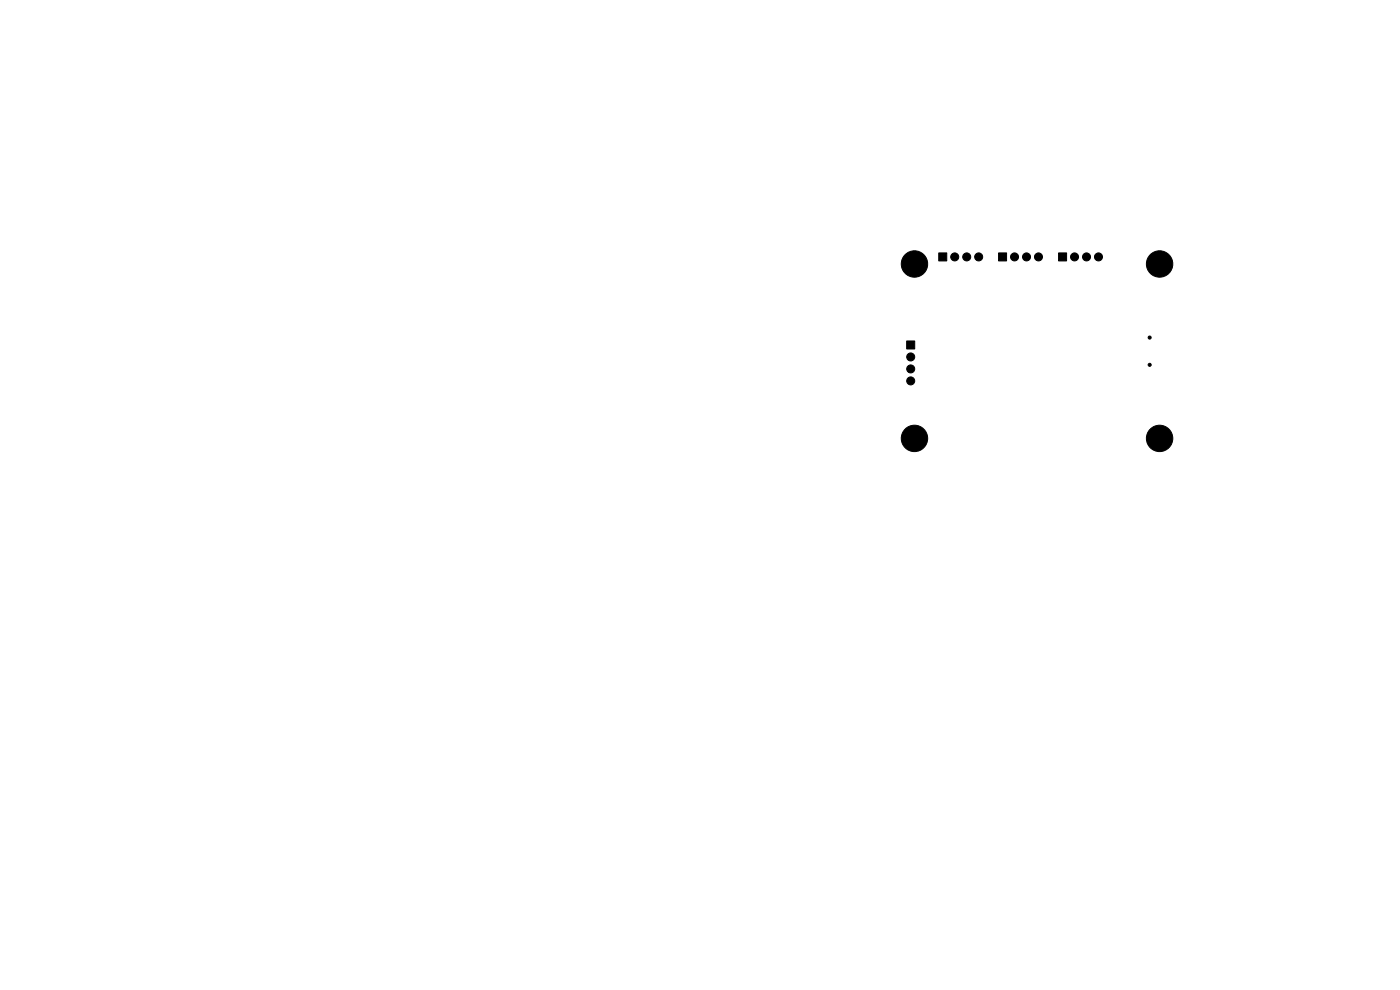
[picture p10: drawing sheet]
<svg xmlns="http://www.w3.org/2000/svg" width="297mm" height="210mm" viewBox="0 0 297 210" stroke-linecap="round" stroke-linejoin="round" font-family="sans-serif">
<g fill="#000" stroke="#000" stroke-width=".21">
<path d="M199.2 53.7h1.7v1.7h-1.7zM211.8 53.7h1.7v1.7h-1.7zM224.6 53.7h1.7v1.7h-1.7zM192.3 72.3h1.8v1.7h-1.8z"/>
<circle cx="194" cy="56" r="2.8"/>
<circle cx="194" cy="56" r="1.8"/>
<circle cx="202.5" cy="54.5" r=".85"/>
<circle cx="205.1" cy="54.5" r=".85"/>
<circle cx="207.6" cy="54.5" r=".85"/>
<circle cx="215.2" cy="54.5" r=".85"/>
<circle cx="217.8" cy="54.5" r=".85"/>
<circle cx="220.3" cy="54.5" r=".85"/>
<circle cx="228" cy="54.5" r=".85"/>
<circle cx="230.5" cy="54.5" r=".85"/>
<circle cx="233" cy="54.5" r=".85"/>
<circle cx="246" cy="56" r="2.8"/>
<circle cx="246" cy="56" r="1.8"/>
<circle cx="193.2" cy="75.7" r=".85"/>
<circle cx="193.2" cy="78.3" r=".85"/>
<circle cx="243.9" cy="71.6" r=".33"/>
<circle cx="243.9" cy="77.4" r=".33"/>
<circle cx="193.2" cy="80.8" r=".85"/>
<circle cx="194" cy="93" r="2.8"/>
<circle cx="194" cy="93" r="1.8"/>
<circle cx="246" cy="93" r="2.8"/>
<circle cx="246" cy="93" r="1.8"/>
</g>
</svg>
